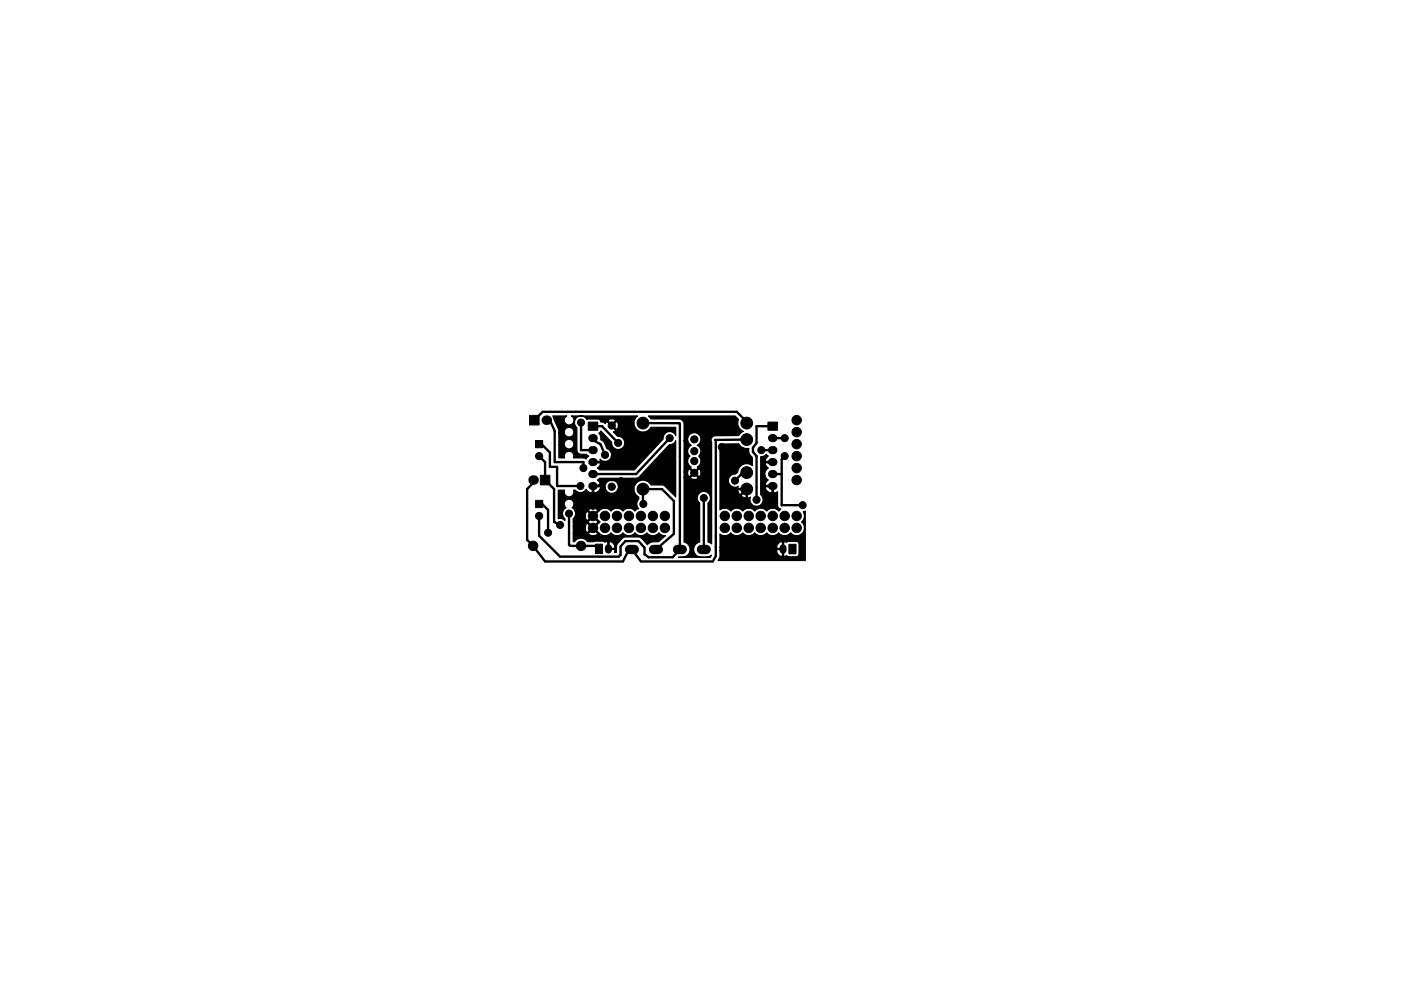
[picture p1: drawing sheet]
<svg xmlns="http://www.w3.org/2000/svg" width="297mm" height="210mm" viewBox="0 0 297 210" stroke-linecap="round" stroke-linejoin="round" font-family="sans-serif">
<g fill="#000" stroke="#000" stroke-width=".21">
<path d="M113.5 93.5h1.6v1.5h-1.6zM112.3 88.1h2v2.1h-2zM124.7 89.6h2v1.7h-2zM162.8 89.6h2v1.7h-2zM113.5 106.2h1.6v1.5h-1.6zM114.6 100.8h2v2.1h-2zM126.2 115.5h1.6v2h-1.6zM167.3 115.5h1.5v2h-1.5z"/>
<circle cx="114.3" cy="96.8" r=".76"/>
<circle cx="123.2" cy="89.7" r=".75"/>
<circle cx="123.7" cy="99.3" r=".75"/>
<circle cx="128.3" cy="96.5" r=".75"/>
<circle cx="129.7" cy="90.3" r=".76"/>
<circle cx="131.1" cy="94" r=".75"/>
<circle cx="131.8" cy="98" r=".75"/>
<circle cx="136.3" cy="89.8" r="1.25"/>
<circle cx="142" cy="93" r=".75"/>
<circle cx="147.2" cy="97.8" r=".76"/>
<circle cx="147.2" cy="95.7" r=".76"/>
<circle cx="147.2" cy="93.2" r=".76"/>
<circle cx="153" cy="94.9" r=".75"/>
<circle cx="158.3" cy="89.8" r="1.25"/>
<circle cx="158.3" cy="93.3" r="1.25"/>
<circle cx="161.4" cy="95.5" r=".75"/>
<circle cx="166.4" cy="96.8" r=".75"/>
<circle cx="166.4" cy="93" r=".75"/>
<circle cx="168.9" cy="91.7" r="1"/>
<circle cx="168.9" cy="89.1" r="1"/>
<circle cx="168.9" cy="94.2" r="1"/>
<circle cx="168.9" cy="96.8" r="1"/>
<circle cx="168.9" cy="99.3" r="1"/>
<circle cx="113" cy="115.8" r="1"/>
<circle cx="114.3" cy="109.5" r=".76"/>
<circle cx="116.2" cy="113" r=".75"/>
<circle cx="118.7" cy="111.4" r=".75"/>
<circle cx="120.6" cy="109" r=".75"/>
<circle cx="123.1" cy="103.1" r=".75"/>
<circle cx="123.2" cy="115.8" r="1"/>
<circle cx="125.7" cy="112" r="1"/>
<circle cx="125.7" cy="109.5" r="1"/>
<circle cx="125.7" cy="107.3" r=".75"/>
<circle cx="128.3" cy="109.5" r="1"/>
<circle cx="128.3" cy="112" r="1"/>
<circle cx="129.7" cy="103.3" r=".76"/>
<circle cx="130.8" cy="109.5" r="1"/>
<circle cx="130.8" cy="112" r="1"/>
<circle cx="131.7" cy="102.1" r=".75"/>
<circle cx="133.3" cy="112" r="1"/>
<circle cx="133.3" cy="109.5" r="1"/>
<circle cx="135.9" cy="112" r="1"/>
<circle cx="135.9" cy="109.5" r="1"/>
<circle cx="136.3" cy="103.8" r="1.25"/>
<circle cx="136.4" cy="106.9" r=".75"/>
<circle cx="138.4" cy="109.5" r="1"/>
<circle cx="138.4" cy="112" r="1"/>
<circle cx="141" cy="109.5" r="1"/>
<circle cx="141" cy="112" r="1"/>
<circle cx="147.2" cy="100.3" r=".76"/>
<circle cx="149.2" cy="105.7" r=".75"/>
<circle cx="153.7" cy="112" r="1"/>
<circle cx="153.7" cy="109.5" r="1"/>
<circle cx="155.8" cy="102" r=".75"/>
<circle cx="156.2" cy="112" r="1"/>
<circle cx="156.2" cy="109.5" r="1"/>
<circle cx="158.3" cy="103.8" r="1.25"/>
<circle cx="158.3" cy="100.3" r="1.25"/>
<circle cx="158.7" cy="109.5" r="1"/>
<circle cx="158.7" cy="112" r="1"/>
<circle cx="160.4" cy="106" r=".75"/>
<circle cx="161.3" cy="109.5" r="1"/>
<circle cx="161.3" cy="112" r="1"/>
<circle cx="163.8" cy="112" r="1"/>
<circle cx="163.8" cy="109.5" r="1"/>
<circle cx="166.4" cy="109.5" r="1"/>
<circle cx="166.4" cy="112" r="1"/>
<circle cx="168.9" cy="112" r="1"/>
<circle cx="168.9" cy="101.8" r="1"/>
<circle cx="168.9" cy="109.5" r="1"/>
<circle cx="170.2" cy="107.2" r=".75"/>
</g>
<g fill="#000">
<circle cx="115.8" cy="89.1" r="1.02"/>
<circle cx="142" cy="93" r=".25"/>
<circle cx="113" cy="101.8" r="1.02"/>
</g>
<path d="M125.6 93h.3M125.6 95.5h.3M125.6 98h.3M163.7 93h.3M163.7 95.5h.3M163.7 98h.3M125.6 100.6h.3M125.6 103.1h.3M163.7 100.6h.3M163.7 103.1h.3" fill="none" stroke="#000" stroke-width="1.7"/>
<path d="M129 116.2v.5M166 116.2v.5" fill="none" stroke="#000" stroke-width="1.5"/>
<path d="M133.5 116.6h1M138.6 116.6h1M143.6 116.6h1M148.7 116.6h1" fill="none" stroke="#000" stroke-width="2"/>
<g fill="none" stroke="#000" stroke-width=".5">
<path d="M113 88.9v.2M113.3 89.1l1.8-1.7h41.1l2.1 2.1M114.3 94.2h.5l1.8 1.8v3.1h1.5v4h5M114.3 96.8l1.3 1.2v3.8l1.9 2v6.9l1.2 .7M115.8 89.1h.8l1 2.3v6.6h6.1v1.3M123.2 89.7v5.8h2.5M125.5 93.2l1.8 1.1 1 2.2M125.7 98h6.1M125.7 90.4h1.9l3.5 3.6M136.3 89.8h7.7l.1 .2M142 93l-7.1 7.6h-9.2M144.1 89.9v26.7l-1.5 1.6h-5.1l-.8-.6v-1.4l-1.3-1.4h-2.8l-1 1.1v1.8l-.4 .4h-12.5l-4.4-4.4v-4.2"/>
<path d="M153 94.9v7.6l1.3 1.3h4v3.6l-.2 .2h5.7v-4.5h-2v-5.1h2M157.2 93.3h.5h-6.1l.2 .2v24.5l-.7 1.1h-15.2l-1.9-2.5h-.7l-1.2 2.5h-16.5l-2.6-3.3-1.2-1.3v-10.7l1.2-1.3v-.7M158.3 89.4v.6M161.4 95.5h2.4M163.8 90.4h-3.4v3.6l-.8 1v.9l.8 .9v9.2M163.8 93h2.6M166.4 96.8l-.7 .6v9.8h4.5M114.3 106.9h.6l1.3 1.3v4.8M120.6 109v6.6l.3 .2h5.5l.6 .7M131.7 102.1l-.3-.3h-3.3l-1.2 1.3h-1.2v4.2M136.4 106.9l-.1-3.1h4l2.6 2.5v7l-3.8 3.3M149.2 105.7v10.9"/>
<path d="M158.3 100.3h-.8l-1.7 1.7M163.2 100.6h2.5"/>
</g>
<path d="M117.2 88.3h3a1.03 1.03 0 0 0-.3 1.5 1.03 1.03 0 0 0 1.5 0 1.03 1.03 0 0 0-.3-1.5h14.1a1.9 1.9 0 0 0-.1 2.9 1.9 1.9 0 0 0 2.9-.5h5.3v1.7a1.39 1.39 0 0 0-1.7-.8 1.39 1.39 0 0 0-1 1.5l-6.1 6.6h-7.4l-.4-.4 .4-.4 .2-.5-.1-.2h-1.6v-.3h1.6l.1-.2-.1-.3a1.4 1.4 0 0 0 2.3-.1 1.4 1.4 0 0 0-.8-2.1l-.7-1.5-.6-.4a1.39 1.39 0 0 0-.4-1.4l.4-.5 2.3 2.4a1.4 1.4 0 0 0 1.3 1.6 1.4 1.4 0 0 0 1.5-1.4 1.4 1.4 0 0 0-1.5-1.4l-.9-1 .3-.1 .1-.3-1-.9h.4l.8 .8a.93 .93 0 0 0 0-1.6l-.8 .8h-.4l-.8-.8h-.2l-.1 .4-.4-.3-.6-.1-.1-.2h1.6l.8 .8 .8-.8a.93 .93 0 0 0-1.6 0h-1.6l-.6-.4-2.3 .1a1.4 1.4 0 0 0-2.1-.4 1.4 1.4 0 0 0 0 2.1v4.8a.88 .88 0 0 0 .9 .9h1.2l.4 .4-.5 .6-.6-.2h-2.1a1.02 1.02 0 0 0-1-1.5 1.02 1.02 0 0 0-.9 1.5h-1.2v-2.8h1.1a1.04 1.04 0 0 0 1.6 .7 1.04 1.04 0 0 0 0-1.7 1.04 1.04 0 0 0-1.6 .6v.4h-1.1v-2.5h1.1a1.04 1.04 0 0 0 1.6 .7 1.04 1.04 0 0 0 0-1.8 1.04 1.04 0 0 0-1.6 .7v.4h-1.1l-.1-.8zM137.5 88.3h18.3l.8 .7a1.8 1.8 0 0 0 1 2.5l-.3 .2-.7 .7-5 .1a.89 .89 0 0 0-.7 1.3v21.6l-.8-.4v-8.3a1.4 1.4 0 0 0 .1-2 1.4 1.4 0 0 0-2 0 1.4 1.4 0 0 0 .1 2v8.3a1.62 1.62 0 0 0-1.2 1.8 1.62 1.62 0 0 0 1.6 1.4l1.7-.1 .5-.3-.3 .4h-6.8a1.87 1.87 0 0 0 2.4-2.2l-.4-.6-.8-.4v-13.7h1.4a.93 .93 0 0 0 1.6 0l-.8-.8-.8 .8h-1.4v-1.2h.8l.2 .9 .2 .1 .8-.8h.4l.8 .8a.93 .93 0 0 0 0-1.6l-.8 .8h-.4l-.8-.8-.2 .1-.2 .5h-.8v-6.6h.8l.2 .5 .6 .5a1.37 1.37 0 0 0-.3 2.3 1.37 1.37 0 0 0 .3 2.3l-.2 .2 .8 .8 .8-.8-.2-.2a1.37 1.37 0 0 0 .3-2.3 1.37 1.37 0 0 0-.3-2.3 1.42 1.42 0 0 0 .7-1.8 1.42 1.42 0 0 0-1.7-.9 1.42 1.42 0 0 0-1 1.7h-.8v-3.6v-.3l-.4-.5-.6-.2h-6zM152.6 94.2h4.1a1.82 1.82 0 0 0 2.1 .9v1.1l.7 .9v1.7a1.87 1.87 0 0 0-1.9-.3 1.87 1.87 0 0 0-1.2 1.6l-.4 .5a1.4 1.4 0 0 0-1.6 1.7 1.4 1.4 0 0 0 2.1 .9 1.37 1.37 0 0 0 .5 1.7l1.3-1.3 .2 .2-1.3 1.3a1.47 1.47 0 0 0 1.9 .4 1.4 1.4 0 0 0 .6 1.8 1.4 1.4 0 0 0 1.9-.5 1.4 1.4 0 0 0-.3-1.8v-1.5h.9a1.49 1.49 0 0 0 1.3 1.1l.2-.1v-1.3h-1.4l-.1 .3h-.9v-6.6h.4l.8-.5 .4 .4-.4 .3-.3 .6 .1 .2h1.7v.3h-1.7l-.1 .2 .3 .5 .4 .4a1.45 1.45 0 0 0 0 2.5l-.4 .4-.3 .5 .1 .3h1.7v1.5l.2 .1 .7-.3v2.9a.84 .84 0 0 0 .7 .8l-.5 .4a1.6 1.6 0 0 0-2.5 0 1.6 1.6 0 0 0-2.6 0 1.6 1.6 0 0 0-2.5 0 1.6 1.6 0 0 0-2.6 0 1.59 1.59 0 0 0-2.3-.2zM118.4 104h1.3a1.02 1.02 0 0 0 .9 1.4 1.02 1.02 0 0 0 1-1.4h.4a1.37 1.37 0 0 0 2.3-.2 1.05 1.05 0 0 0 1.3 .7v-1.3h.3v1.3a1.14 1.14 0 0 0 1.4-1h1a1.42 1.42 0 0 0 2.2 1 1.42 1.42 0 0 0 0-2.4 1.42 1.42 0 0 0-2.2 .9v.5h-1l-.1-.3h-1.6v-.2h1.6l.1-.3-.2-.5-.4-.4 .4-.3 8.1-.1 6.7-7.1a1.28 1.28 0 0 0 1.4-.8v11.9l-2.6-2.4-2.7-.1a1.9 1.9 0 0 0-3-.5 1.9 1.9 0 0 0 .4 3v.5a1.32 1.32 0 0 0 0 2l-.8 .5a1.6 1.6 0 0 0-2.5 0 1.6 1.6 0 0 0-2.6 0 1.68 1.68 0 0 0-2.6 .1l-1 1 1.3 1.2-1.3 1.3 1 1a1.68 1.68 0 0 0 2.6 .1 1.6 1.6 0 0 0 2.6 0 1.6 1.6 0 0 0 2.5 0 1.6 1.6 0 0 0 2.6 0 1.6 1.6 0 0 0 2.5 0l.3 .3 1.1 .2-1.5 1.3a2.14 2.14 0 0 0-2.3 .7l-1.6-1.6-3.2-.1-.5 .3-1.2 1.4-.1 1.6h-.4l.1-.4-.2-.2h-1.3v-1.6h.2v1.3h1.1a1.05 1.05 0 0 0-.2-1.1 1.05 1.05 0 0 0-1.1-.2l-.2-.1-.5 .2-.4-.3-3.2 .1a1.65 1.65 0 0 0-2.8 0h-.3v-1.7h3.3a1.17 1.17 0 0 0 1.9 0l-1-1-.9 1h-3.3v-1.5h2.6v.7l.2 .5 .3 .1 1-1-1-1-.3 .1-.2 .6h-2.6v-1.1h3.3v.3l.9 .9 1-.9v-.3l-1-1-.9 1h-3.3v-.6l.5-.8h2.1v.7l.2 .4 .3 .1 1-.9-1-1-.3 .1-.2 .6h-2.1l-.1-.9h2.9l.9 1 1-1a1.17 1.17 0 0 0-1.9 0h-2.9l-.6-.6a1.03 1.03 0 0 0 .1-1.5 1.03 1.03 0 0 0-1.5 0 1.03 1.03 0 0 0 .1 1.5 1.37 1.37 0 0 0-.2 2.3v.4a1.28 1.28 0 0 0-1.4-.4zM152.6 113.3a1.58 1.58 0 0 0 2.3-.2 1.6 1.6 0 0 0 2.6 0 1.6 1.6 0 0 0 2.5 0 1.6 1.6 0 0 0 2.6 0 1.6 1.6 0 0 0 2.5 0 1.6 1.6 0 0 0 2.5 0 1.65 1.65 0 0 0 2.5 .1 1.65 1.65 0 0 0-.1-2.5 1.61 1.61 0 0 0 .3-2.1l.4-.2v10.5h-18.4l.3-.8v-1.3h12a1.36 1.36 0 0 0 1.1 1.3l.2-.1v-1.4h-1.1l-.2 .2h-12v-.7h12l.2 .3h1.1v-1.4h.2v3l.3 .1 .4-.2 .5 .2h1.5a.65 .65 0 0 0 .6-.6v-2a.65 .65 0 0 0-.6-.7h-1.5l-.5 .3-.4-.2-.3 .1-.4-.1a1.36 1.36 0 0 0-1.1 1.2h-12z" fill="#000" stroke="#000" stroke-width=".25"/>
</svg>
